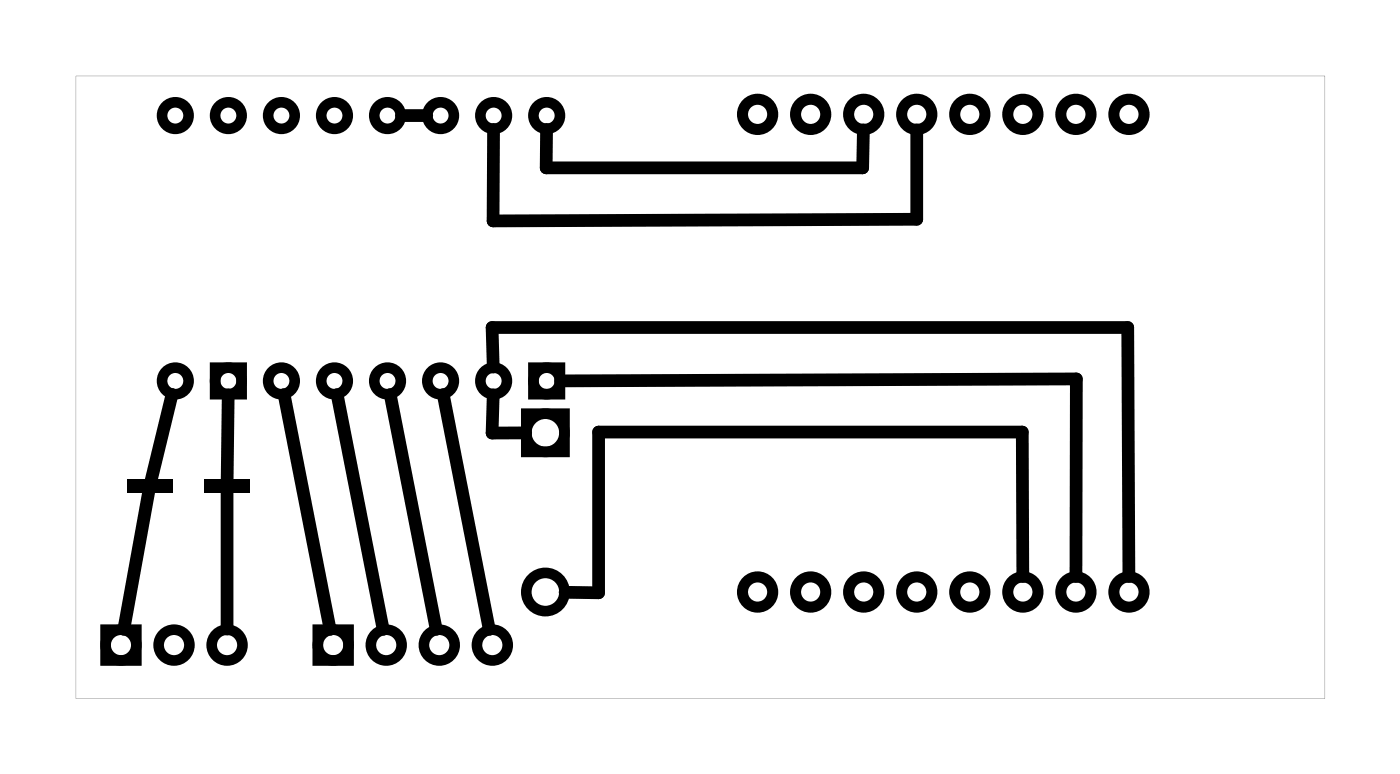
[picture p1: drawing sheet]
<svg xmlns="http://www.w3.org/2000/svg" width="67mm" height="37mm" viewBox="0 0 67 37" stroke-linecap="round" stroke-linejoin="round" font-family="sans-serif">
<g fill="#000">
<path d="M6.1 22.9h2.2v.7h-2.2zM9.8 22.9h2.2v.7h-2.2z"/>
<path d="M3.6 3.6v29.8h59.8v-29.8zM3.6 3.6h59.8v29.8h-59.8z"/>
</g>
<g fill="none" stroke="#000" stroke-width=".51">
<path d="M10.3 17.6h1.3v1.3h-1.3zM25.2 19.8h1.8v1.8h-1.8zM25.5 17.6h1.3v1.3h-1.3zM5.1 30.1h1.4v1.5h-1.4zM15.2 30.1h1.5v1.5h-1.5z"/>
<circle cx="8.4" cy="18.2" r=".64"/>
<circle cx="8.4" cy="5.5" r=".64"/>
<circle cx="10.9" cy="18.2" r=".64"/>
<circle cx="10.9" cy="5.5" r=".64"/>
<circle cx="13.5" cy="5.5" r=".64"/>
<circle cx="13.5" cy="18.2" r=".64"/>
<circle cx="16" cy="18.2" r=".64"/>
<circle cx="16" cy="5.5" r=".64"/>
<circle cx="18.6" cy="18.2" r=".64"/>
<circle cx="18.6" cy="5.5" r=".64"/>
<circle cx="21.1" cy="18.2" r=".64"/>
<circle cx="21.1" cy="5.5" r=".64"/>
<circle cx="23.6" cy="18.2" r=".64"/>
<circle cx="23.6" cy="5.5" r=".64"/>
<circle cx="26.2" cy="5.5" r=".64"/>
<circle cx="26.2" cy="18.2" r=".64"/>
<circle cx="5.8" cy="30.9" r=".74"/>
<circle cx="8.3" cy="30.9" r=".74"/>
<circle cx="10.9" cy="30.9" r=".74"/>
<circle cx="16" cy="30.9" r=".74"/>
<circle cx="18.5" cy="30.9" r=".74"/>
<circle cx="21" cy="30.9" r=".74"/>
<circle cx="23.6" cy="30.9" r=".74"/>
<circle cx="26.1" cy="20.7" r=".91"/>
<circle cx="26.1" cy="28.3" r=".91"/>
</g>
<g fill="none" stroke="#000" stroke-width=".53">
<circle cx="36.3" cy="5.5" r=".72"/>
<circle cx="38.8" cy="5.5" r=".72"/>
<circle cx="41.4" cy="5.5" r=".72"/>
<circle cx="43.9" cy="5.5" r=".72"/>
<circle cx="46.4" cy="5.5" r=".72"/>
<circle cx="49" cy="5.5" r=".72"/>
<circle cx="51.5" cy="5.5" r=".72"/>
<circle cx="54.1" cy="5.5" r=".72"/>
<circle cx="36.3" cy="28.3" r=".72"/>
<circle cx="38.8" cy="28.3" r=".72"/>
<circle cx="41.4" cy="28.3" r=".72"/>
<circle cx="43.9" cy="28.3" r=".72"/>
<circle cx="46.4" cy="28.3" r=".72"/>
<circle cx="49" cy="28.3" r=".72"/>
<circle cx="51.5" cy="28.3" r=".72"/>
<circle cx="54.1" cy="28.3" r=".72"/>
</g>
<g fill="none" stroke="#000" stroke-width=".61">
<path d="M8.2 18.9l-1 4.2M10.9 18.9v4.2M13.6 18.9l2.2 11.2M16.1 18.9l2.2 11.2M18.7 18.9l2.2 11.2M19.2 5.5h1.2M21.2 18.9l2.2 11.2M23.6 18.9v1.8h1.6M23.6 17.6v-1.9h30.4v11.9M23.6 6.2v4.4l20.3-.1v-4.3M26.2 6.2l-.1 1.8h15.2v-1.8M26.8 18.2l24.7-.1v9.5"/>
<path d="M7.1 23.4l-1.2 6.7M10.9 23.4v6.7M49 27.6l-.1-6.9h-20.2v7.7l-1.6-.1"/>
</g>
</svg>
